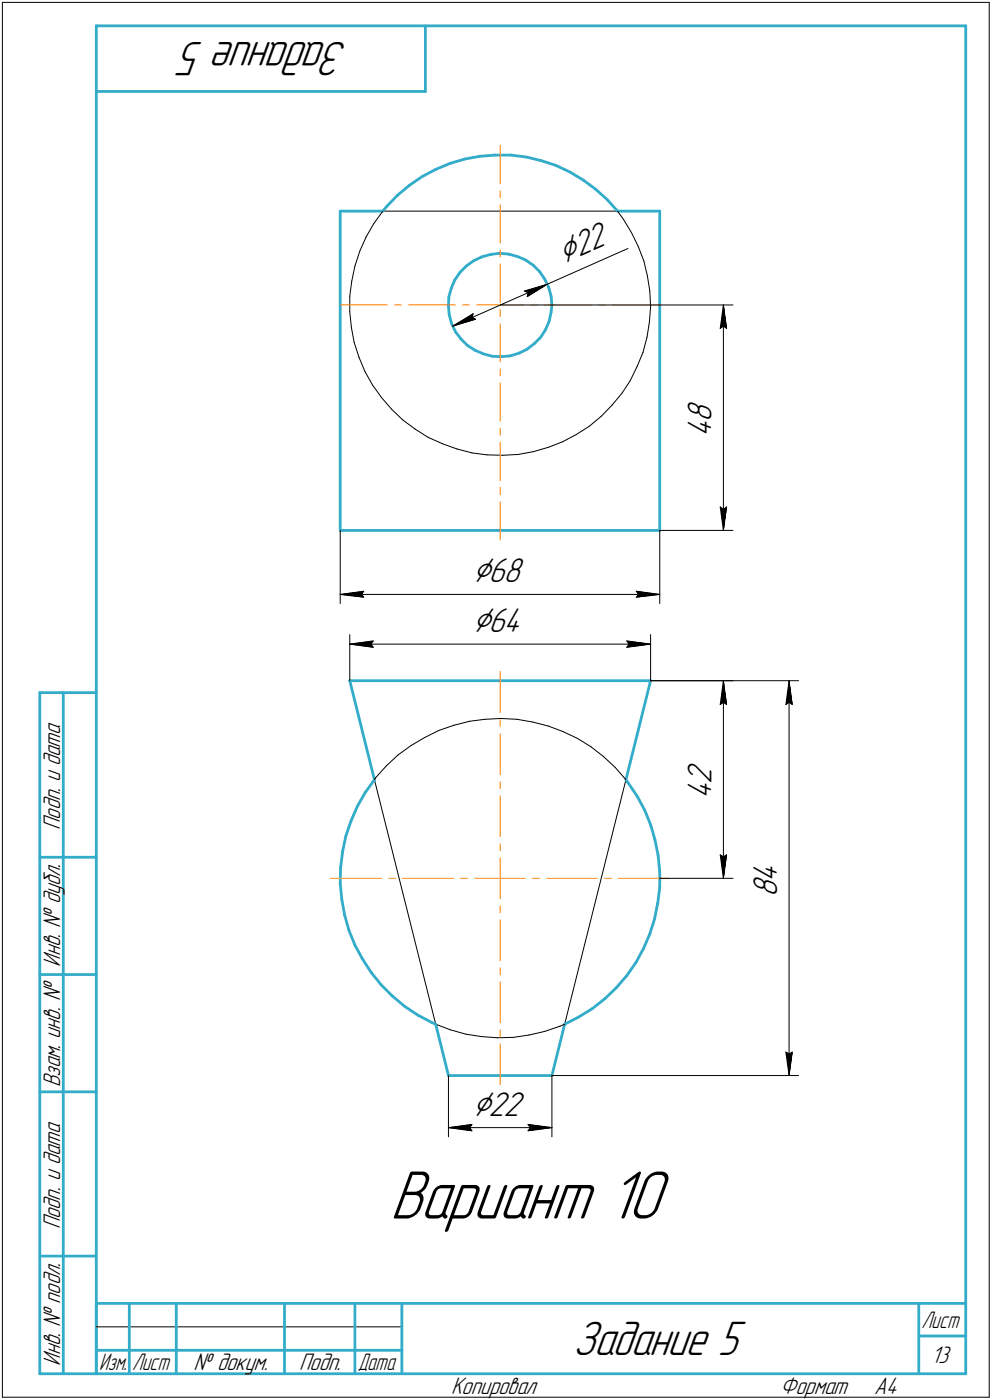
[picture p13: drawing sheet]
<svg xmlns="http://www.w3.org/2000/svg" width="211mm" height="298mm" viewBox="0 0 211 298" stroke-linecap="round" stroke-linejoin="round" font-family="sans-serif">
<defs><g id="words">
<text font-size="15.6" x="83" y="259.5">Вариант 10</text>
<g font-size="10.9">
<text x="74.1" y="9" transform="rotate(-180 74.1 9)">Задание 5</text>
<text x="121.9" y="288.5">Задание 5</text>
</g>
<g font-size="8.5">
<text x="120" y="56.1" transform="rotate(-24 120 56.1)">Ç22</text>
<text x="100.5" y="124">Ç68</text>
<text x="100.5" y="134.6">Ç64</text>
<text x="100.5" y="237.5">Ç22</text>
</g>
<g font-size="7.8">
<text x="151.4" y="89.9" transform="rotate(-90 151.4 89.9)">8</text>
<text x="151.4" y="93.1" transform="rotate(-90 151.4 93.1)">4</text>
<text x="151.4" y="166.9" transform="rotate(-90 151.4 166.9)">2</text>
<text x="151.4" y="170.1" transform="rotate(-90 151.4 170.1)">4</text>
<text x="165.4" y="191.1" transform="rotate(-90 165.4 191.1)">8</text>
<text x="165.4" y="187.9" transform="rotate(-90 165.4 187.9)">4</text>
</g>
<g font-size="5.4">
<text x="12.8" y="176.7" transform="rotate(-90 12.8 176.7)">Подп. и дата</text>
<text x="12.8" y="205.8" transform="rotate(-90 12.8 205.8)">Инв. № дубл.</text>
<text x="12.8" y="231.6" transform="rotate(-90 12.8 231.6)">Взам. инв. №</text>
<text x="12.8" y="261.7" transform="rotate(-90 12.8 261.7)">Подп. и дата</text>
<text x="12.8" y="290.8" transform="rotate(-90 12.8 290.8)">Инв. № подл.</text>
<text x="41.2" y="291.8">№ докум.</text>
<text x="63.6" y="291.8">Подп.</text>
<text x="198.1" y="290.3">13</text>
<text x="96" y="296.8">Копировал</text>
<text x="166" y="296.8">Формат</text>
<text x="186" y="296.8">A4</text>
</g>
<g font-size="5.3">
<text x="196.1" y="282.8">Лист</text>
<text x="21.1" y="291.8">Изм.</text>
<text x="28.1" y="291.8">Лист</text>
<text x="76.1" y="291.8">Дата</text>
</g>
</g></defs>
<g fill="#fff" stroke="#fff" stroke-width=".21">
<path d="M83 248.2h60.5zM83 248.3h60.5zM83 248.4h60.5zM83 248.5h60.5zM83 248.6h60.5zM83 248.7h60.5zM83 248.8h60.5zM83 248.8h60.5zM83 248.9h60.5zM83 249h60.5zM83 249.1h60.5zM83 249.2h60.5zM83 249.3h60.5zM83 249.3h60.5zM83 249.4h60.5zM83 249.5h60.5zM83 249.6h60.5zM83 249.7h60.5zM83 249.8h60.5zM83 249.9h60.5zM83 249.9h60.5zM83 250h60.5zM83 250.1h60.5zM83 250.2h60.5zM83 250.3h60.5zM83 250.4h60.5zM83 250.4h60.5zM83 250.5h60.5zM83 250.6h60.5zM83 250.7h60.5zM83 250.8h60.5zM83 250.9h60.5zM83 251h60.5zM83 251h60.5zM83 251.1h60.5zM83 251.2h60.5zM83 251.3h60.5zM83 251.4h60.5zM83 251.5h60.5zM83 251.5h60.5zM83 251.6h60.5zM83 251.7h60.5zM83 251.8h60.5zM83 251.9h60.5zM83 252h60.5zM83 252.1h60.5zM83 252.1h60.5zM83 252.2h60.5zM83 252.3h60.5zM83 252.4h60.5zM83 252.5h60.5zM83 252.6h60.5zM83 252.6h60.5zM83 252.7h60.5zM83 252.8h60.5zM83 252.9h60.5zM83 253h60.5zM83 253.1h60.5zM83 253.2h60.5zM83 253.2h60.5zM83 253.3h60.5zM83 253.4h60.5zM83 253.5h60.5zM83 253.6h60.5zM83 253.7h60.5zM83 253.7h60.5zM83 253.8h60.5zM83 253.9h60.5zM83 254h60.5zM83 254.1h60.5zM83 254.2h60.5zM83 254.3h60.5zM83 254.3h60.5zM83 254.4h60.5zM83 254.5h60.5zM83 254.6h60.5zM83 254.7h60.5zM83 254.8h60.5zM83 254.8h60.5zM83 254.9h60.5zM83 255h60.5zM83 255.1h60.5zM83 255.2h60.5zM83 255.3h60.5zM83 255.4h60.5zM83 255.4h60.5zM83 255.5h60.5zM83 255.6h60.5zM83 255.7h60.5zM83 255.8h60.5zM83 255.9h60.5zM83 255.9h60.5zM83 256h60.5zM83 256.1h60.5zM83 256.2h60.5zM83 256.3h60.5zM83 256.4h60.5zM83 256.5h60.5zM83 256.5h60.5zM83 256.6h60.5zM83 256.7h60.5zM83 256.8h60.5zM83 256.9h60.5zM83 257h60.5zM83 257h60.5zM83 257.1h60.5zM83 257.2h60.5zM83 257.3h60.5zM83 257.4h60.5zM83 257.5h60.5zM83 257.6h60.5zM83 257.6h60.5zM83 257.7h60.5zM83 257.8h60.5zM83 257.9h60.5zM83 258h60.5zM83 258.1h60.5zM83 258.1h60.5zM83 258.2h60.5zM83 258.3h60.5zM83 258.4h60.5zM83 258.5h60.5zM83 258.6h60.5zM83 258.7h60.5zM83 258.7h60.5zM83 258.8h60.5zM83 258.9h60.5zM83 259h60.5zM83 259.1h60.5zM83 259.2h60.5zM83 259.2h60.5zM83 259.3h60.5zM83 259.4h60.5zM83 259.5h60.5zM83 259.6h60.5zM83 259.7h60.5zM83 259.8h60.5zM83 259.8h60.5zM83 259.9h60.5zM83 260h60.5zM83 260.1h60.5zM83 260.2h60.5zM83 260.3h60.5zM83 260.3h60.5zM83 260.4h60.5zM83 260.5h60.5zM83 260.6h60.5zM83 260.7h60.5zM83 260.8h60.5zM83 260.9h60.5zM83 260.9h60.5zM83 261h60.5zM83 261.1h60.5zM83 261.2h60.5zM83 261.3h60.5zM83 261.4h60.5zM83 261.5h60.5zM83 261.5h60.5zM83 261.6h60.5zM83 261.7h60.5zM83 261.8h60.5zM83 261.9h60.5zM83 262h60.5zM83 262h60.5zM83 262.1h60.5zM83 262.2h60.5zM83 262.3h60.5zM83 262.4h60.5zM83 262.5h60.5z"/>
<path d="M100.5 118.3h11.6zM100.5 118.4h11.6zM100.5 118.4h11.6zM100.5 118.5h11.6zM100.5 118.6h11.6zM100.5 118.7h11.6zM100.5 118.8h11.6zM100.5 118.9h11.6zM100.5 119h11.6zM100.5 119h11.6zM100.5 119.1h11.6zM100.5 119.2h11.6zM100.5 119.3h11.6zM100.5 119.4h11.6zM100.5 119.5h11.6zM100.5 119.5h11.6zM100.5 119.6h11.6zM100.5 119.7h11.6zM100.5 119.8h11.6zM100.5 119.9h11.6zM100.5 120h11.6zM100.5 120.1h11.6zM100.5 120.1h11.6zM100.5 120.2h11.6zM100.5 120.3h11.6zM100.5 120.4h11.6zM100.5 120.5h11.6zM100.5 120.6h11.6zM100.5 120.6h11.6zM100.5 120.7h11.6zM100.5 120.8h11.6zM100.5 120.9h11.6zM100.5 121h11.6zM100.5 121.1h11.6zM100.5 121.2h11.6zM100.5 121.2h11.6zM100.5 121.3h11.6zM100.5 121.4h11.6zM100.5 121.5h11.6zM100.5 121.6h11.6zM100.5 121.7h11.6zM100.5 121.8h11.6zM100.5 121.8h11.6zM100.5 121.9h11.6zM100.5 122h11.6zM100.5 122.1h11.6zM100.5 122.2h11.6zM100.5 122.3h11.6zM100.5 122.3h11.6zM100.5 122.4h11.6zM100.5 122.5h11.6zM100.5 122.6h11.6zM100.5 122.7h11.6zM100.5 122.8h11.6zM100.5 122.9h11.6zM100.5 122.9h11.6zM100.5 123h11.6zM100.5 123.1h11.6zM100.5 123.2h11.6zM100.5 123.3h11.6zM100.5 123.4h11.6zM100.5 123.4h11.6zM100.5 123.5h11.6zM100.5 123.6h11.6zM100.5 123.7h11.6zM100.5 123.8h11.6zM100.5 123.9h11.6zM100.5 124h11.6zM100.5 124h11.6zM100.5 124.1h11.6zM100.5 124.2h11.6zM100.5 124.3h11.6zM100.5 124.4h11.6zM100.5 124.5h11.6zM100.5 124.5h11.6zM100.5 124.6h11.6zM100.5 124.7h11.6zM100.5 124.8h11.6zM100.5 124.9h11.6zM100.5 125h11.6zM100.5 125.1h11.6zM100.5 125.1h11.6zM100.5 125.2h11.6zM100.5 125.3h11.6zM100.5 125.4h11.6zM100.5 125.5h11.6z"/>
<path d="M77.3 125.4h.6zM76.7 125.5h1.2zM76 125.6h1.9zM75.4 125.6h2.5zM74.8 125.7h3.1zM74.2 125.8h3.7zM74 125.9h3.9zM73.8 126h4.1zM73.6 126.1h4.3zM73.4 126.2h4.5zM73.2 126.2h4.7zM73 126.3h4.9zM72.8 126.4h5.1zM72.6 126.5h5.3zM72.4 126.6h5.5zM72.6 126.7h5.3zM72.9 126.7h5zM73.1 126.8h4.8zM73.3 126.9h4.6zM73.6 127h4.3zM73.7 127.1h4.2zM74 127.2h3.9zM74.2 127.3h3.7zM74.8 127.3h3.1zM75.4 127.4h2.5zM76 127.5h1.9zM76.7 127.6h1.2zM77.3 127.7h.6z"/>
<path d="M134.9 125.4h.7zM134.9 125.5h1.2zM134.9 125.6h1.8zM134.9 125.6h2.5zM134.9 125.7h3.1zM134.9 125.8h3.7zM134.9 125.9h4zM134.9 126h4.1zM134.9 126.1h4.3zM134.9 126.2h4.5zM134.9 126.2h4.7zM134.9 126.3h4.9zM134.9 126.4h5.1zM134.9 126.5h5.3zM134.9 126.6h5.5zM134.9 126.7h5.3zM134.9 126.7h5.1zM134.9 126.8h4.9zM134.9 126.9h4.6zM134.9 127h4.4zM134.9 127.1h4.2zM134.9 127.2h4zM134.9 127.3h3.7zM134.9 127.3h3.1zM134.9 127.4h2.5zM134.9 127.5h1.8zM134.9 127.6h1.2zM134.9 127.7h.7z"/>
<path d="M100.5 128.9h11.6zM100.5 128.9h11.6zM100.5 129h11.6zM100.5 129.1h11.6zM100.5 129.2h11.6zM100.5 129.3h11.6zM100.5 129.4h11.6zM100.5 129.5h11.6zM100.5 129.5h11.6zM100.5 129.6h11.6zM100.5 129.7h11.6zM100.5 129.8h11.6zM100.5 129.9h11.6zM100.5 130h11.6zM100.5 130h11.6zM100.5 130.1h11.6zM100.5 130.2h11.6zM100.5 130.3h11.6zM100.5 130.4h11.6zM100.5 130.5h11.6zM100.5 130.6h11.6zM100.5 130.6h11.6zM100.5 130.7h11.6zM100.5 130.8h11.6zM100.5 130.9h11.6zM100.5 131h11.6zM100.5 131.1h11.6zM100.5 131.1h11.6zM100.5 131.2h11.6zM100.5 131.3h11.6zM100.5 131.4h11.6zM100.5 131.5h11.6zM100.5 131.6h11.6zM100.5 131.7h11.6zM100.5 131.7h11.6zM100.5 131.8h11.6zM100.5 131.9h11.6zM100.5 132h11.6zM100.5 132.1h11.6zM100.5 132.2h11.6zM100.5 132.2h11.6zM100.5 132.3h11.6zM100.5 132.4h11.6zM100.5 132.5h11.6zM100.5 132.6h11.6zM100.5 132.7h11.6zM100.5 132.8h11.6zM100.5 132.8h11.6zM100.5 132.9h11.6zM100.5 133h11.6zM100.5 133.1h11.6zM100.5 133.2h11.6zM100.5 133.3h11.6zM100.5 133.3h11.6zM100.5 133.4h11.6zM100.5 133.5h11.6zM100.5 133.6h11.6zM100.5 133.7h11.6zM100.5 133.8h11.6zM100.5 133.9h11.6zM100.5 133.9h11.6zM100.5 134h11.6zM100.5 134.1h11.6zM100.5 134.2h11.6zM100.5 134.3h11.6zM100.5 134.4h11.6zM100.5 134.5h11.6zM100.5 134.5h11.6zM100.5 134.6h11.6zM100.5 134.7h11.6zM100.5 134.8h11.6zM100.5 134.9h11.6zM100.5 135h11.6zM100.5 135h11.6zM100.5 135.1h11.6zM100.5 135.2h11.6zM100.5 135.3h11.6zM100.5 135.4h11.6zM100.5 135.5h11.6zM100.5 135.6h11.6zM100.5 135.6h11.6zM100.5 135.7h11.6zM100.5 135.8h11.6zM100.5 135.9h11.6zM100.5 136h11.6zM100.5 136.1h11.6z"/>
<path d="M79.3 136h.6zM78.7 136.1h1.2zM78.1 136.1h1.8zM77.5 136.2h2.4zM76.9 136.3h3zM76.2 136.4h3.7zM76 136.5h3.9zM75.9 136.6h4zM75.6 136.7h4.3zM75.4 136.7h4.5zM75.3 136.8h4.6zM75 136.9h4.9zM74.8 137h5.1zM74.7 137.1h5.2zM74.4 137.2h5.5zM74.7 137.2h5.2zM74.8 137.3h5.1zM75 137.4h4.9zM75.3 137.5h4.6zM75.4 137.6h4.5zM75.6 137.7h4.3zM75.9 137.8h4zM76 137.8h3.9zM76.2 137.9h3.7zM77 138h2.9zM77.7 138.1h2.2zM78.5 138.2h1.4zM79.2 138.3h.7z"/>
<path d="M132.9 136h.7zM132.9 136.1h1.3zM132.9 136.1h1.9zM132.9 136.2h2.5zM132.9 136.3h3.1zM132.9 136.4h3.7zM132.9 136.5h3.9zM132.9 136.6h4.1zM132.9 136.7h4.3zM132.9 136.7h4.5zM132.9 136.8h4.8zM132.9 136.9h4.9zM132.9 137h5.2zM132.9 137.1h5.4zM132.9 137.2h5.5zM132.9 137.2h5.4zM132.9 137.3h5.2zM132.9 137.4h4.9zM132.9 137.5h4.8zM132.9 137.6h4.5zM132.9 137.7h4.3zM132.9 137.8h4.1zM132.9 137.8h3.9zM132.9 137.9h3.7zM132.9 138h3zM132.9 138.1h2.2zM132.9 138.2h1.6zM132.9 138.3h.8z"/>
<path d="M100.5 231.8h11.6zM100.5 231.9h11.6zM100.5 232h11.6zM100.5 232.1h11.6zM100.5 232.2h11.6zM100.5 232.2h11.6zM100.5 232.3h11.6zM100.5 232.4h11.6zM100.5 232.5h11.6zM100.5 232.6h11.6zM100.5 232.7h11.6zM100.5 232.7h11.6zM100.5 232.8h11.6zM100.5 232.9h11.6zM100.5 233h11.6zM100.5 233.1h11.6zM100.5 233.2h11.6zM100.5 233.3h11.6zM100.5 233.3h11.6zM100.5 233.4h11.6zM100.5 233.5h11.6zM100.5 233.6h11.6zM100.5 233.7h11.6zM100.5 233.8h11.6zM100.5 233.8h11.6zM100.5 233.9h11.6zM100.5 234h11.6zM100.5 234.1h11.6zM100.5 234.2h11.6zM100.5 234.3h11.6zM100.5 234.4h11.6zM100.5 234.4h11.6zM100.5 234.5h11.6zM100.5 234.6h11.6zM100.5 234.7h11.6zM100.5 234.8h11.6zM100.5 234.9h11.6zM100.5 234.9h11.6zM100.5 235h11.6zM100.5 235.1h11.6zM100.5 235.2h11.6zM100.5 235.3h11.6zM100.5 235.4h11.6zM100.5 235.5h11.6zM100.5 235.5h11.6zM100.5 235.6h11.6zM100.5 235.7h11.6zM100.5 235.8h11.6zM100.5 235.9h11.6zM100.5 236h11.6zM100.5 236.1h11.6zM100.5 236.1h11.6zM100.5 236.2h11.6zM100.5 236.3h11.6zM100.5 236.4h11.6zM100.5 236.5h11.6zM100.5 236.6h11.6zM100.5 236.6h11.6zM100.5 236.7h11.6zM100.5 236.8h11.6zM100.5 236.9h11.6zM100.5 237h11.6zM100.5 237.1h11.6zM100.5 237.2h11.6zM100.5 237.2h11.6zM100.5 237.3h11.6zM100.5 237.4h11.6zM100.5 237.5h11.6zM100.5 237.6h11.6zM100.5 237.7h11.6zM100.5 237.7h11.6zM100.5 237.8h11.6zM100.5 237.9h11.6zM100.5 238h11.6zM100.5 238.1h11.6zM100.5 238.2h11.6zM100.5 238.3h11.6zM100.5 238.3h11.6zM100.5 238.4h11.6zM100.5 238.5h11.6zM100.5 238.6h11.6zM100.5 238.7h11.6zM100.5 238.8h11.6zM100.5 238.8h11.6zM100.5 238.9h11.6zM100.5 239h11.6z"/>
<path d="M111.9 238.9h.7zM111.9 239h1.3zM111.9 239.1h1.9zM111.9 239.2h2.5zM111.9 239.3h3.1zM111.9 239.4h3.7zM111.9 239.4h3.9zM111.9 239.5h4.1zM111.9 239.6h4.3zM111.9 239.7h4.5zM111.9 239.8h4.8zM111.9 239.9h4.9zM111.9 239.9h5.2zM111.9 240h5.4zM111.9 240.1h5.5zM111.9 240.2h5.4zM111.9 240.3h5.2zM111.9 240.4h4.9zM111.9 240.5h4.8zM111.9 240.5h4.5zM111.9 240.6h4.3zM111.9 240.7h4.1zM111.9 240.8h3.9zM111.9 240.9h3.7zM111.9 241h3zM111.9 241h2.2zM111.9 241.1h1.6zM111.9 241.2h.8z"/>
<path d="M100.3 238.9h.6zM99.7 239h1.2zM99.1 239.1h1.8zM98.5 239.2h2.4zM97.9 239.3h3zM97.2 239.4h3.7zM97 239.4h3.9zM96.9 239.5h4zM96.6 239.6h4.3zM96.4 239.7h4.5zM96.3 239.8h4.6zM96 239.9h4.9zM95.8 239.9h5.1zM95.7 240h5.2zM95.4 240.1h5.5zM95.7 240.2h5.2zM95.8 240.3h5.1zM96 240.4h4.9zM96.3 240.5h4.6zM96.4 240.5h4.5zM96.6 240.6h4.3zM96.9 240.7h4zM97 240.8h3.9zM97.2 240.9h3.7zM98 241h2.9zM98.7 241h2.2zM99.5 241.1h1.4zM100.2 241.2h.7z"/>
<path d="M145.8 161.9h7.1zM145.8 162h7.1zM145.8 162.1h7.1zM145.8 162.1h7.1zM145.8 162.2h7.1zM145.8 162.3h7.1zM145.8 162.4h7.1zM145.8 162.5h7.1zM145.8 162.6h7.1zM145.8 162.6h7.1zM145.8 162.7h7.1zM145.8 162.8h7.1zM145.8 162.9h7.1zM145.8 163h7.1zM145.8 163.1h7.1zM145.8 163.2h7.1zM145.8 163.2h7.1zM145.8 163.3h7.1zM145.8 163.4h7.1zM145.8 163.5h7.1zM145.8 163.6h7.1zM145.8 163.7h7.1zM145.8 163.7h7.1zM145.8 163.8h7.1zM145.8 163.9h7.1zM145.8 164h7.1zM145.8 164.1h7.1zM145.8 164.2h7.1zM145.8 164.3h7.1zM145.8 164.3h7.1zM145.8 164.4h7.1zM145.8 164.5h7.1zM145.8 164.6h7.1zM145.8 164.7h7.1zM145.8 164.8h7.1zM145.8 164.8h7.1zM145.8 164.9h7.1zM145.8 165h7.1zM145.8 165.1h7.1zM145.8 165.2h7.1zM145.8 165.3h7.1zM145.8 165.4h7.1zM145.8 165.4h7.1zM145.8 165.5h7.1zM145.8 165.6h7.1zM145.8 165.7h7.1zM145.8 165.8h7.1zM145.8 165.9h7.1zM145.8 165.9h7.1zM145.8 166h7.1zM145.8 166.1h7.1zM145.8 166.2h7.1zM145.8 166.3h7.1zM145.8 166.4h7.1zM145.8 166.5h7.1zM145.8 166.5h7.1zM145.8 166.6h7.1zM145.8 166.7h7.1zM145.8 166.8h7.1zM145.8 166.9h7.1zM145.8 167h7.1zM145.8 167h7.1zM145.8 167.1h7.1zM145.8 167.2h7.1zM145.8 167.3h7.1zM145.8 167.4h7.1zM145.8 167.5h7.1zM145.8 167.6h7.1zM145.8 167.6h7.1zM145.8 167.7h7.1zM145.8 167.8h7.1zM145.8 167.9h7.1zM145.8 168h7.1zM145.8 168.1h7.1zM145.8 168.1h7.1zM145.8 168.2h7.1zM145.8 168.3h7.1zM145.8 168.4h7.1zM145.8 168.5h7.1zM145.8 168.6h7.1zM145.8 168.7h7.1zM145.8 168.7h7.1zM145.8 168.8h7.1zM145.8 168.9h7.1zM145.8 169h7.1zM145.8 169.1h7.1zM145.8 169.2h7.1zM145.8 169.2h7.1zM145.8 169.3h7.1zM145.8 169.4h7.1zM145.8 169.5h7.1zM145.8 169.6h7.1zM145.8 169.7h7.1zM145.8 169.8h7.1zM145.8 169.8h7.1zM145.8 169.9h7.1zM145.8 170h7.1z"/>
<path d="M152.7 181.5h2.4zM152.7 181.6h2.4zM152.7 181.7h2.4zM152.7 181.8h2.4zM152.7 181.9h2.4zM152.7 181.9h2.4zM152.7 182h2.4zM152.7 182.1h2.4zM152.8 182.2h2.3zM152.8 182.3h2.2zM152.8 182.4h2.2zM152.8 182.5h2.2zM152.8 182.5h2.2zM152.8 182.6h2.2zM152.8 182.7h2.2zM152.9 182.8h2.1zM152.9 182.9h2.1zM152.9 183h2.1zM152.9 183h2zM152.9 183.1h2zM152.9 183.2h2zM152.9 183.3h2zM153 183.4h1.9zM153 183.5h1.9zM153 183.6h1.9zM153 183.6h1.9zM153 183.7h1.9zM153 183.8h1.9zM153 183.9h1.9zM153.1 184h1.8zM153.1 184.1h1.8zM153.1 184.1h1.8zM153.1 184.2h1.8zM153.1 184.3h1.8zM153.1 184.4h1.8zM153.1 184.5h1.7zM153.2 184.6h1.6zM153.2 184.7h1.6zM153.2 184.7h1.6zM153.2 184.8h1.6zM153.2 184.9h1.6zM153.2 185h1.6zM153.2 185.1h1.6zM153.2 185.2h1.5zM153.2 185.3h1.5zM153.2 185.3h1.5zM153.3 185.4h1.3zM153.3 185.5h1.3zM153.4 185.6h1.1zM153.4 185.7h1.1zM153.4 185.8h1.1zM153.5 185.8h.9zM153.5 185.9h.9zM153.6 186h.7zM153.6 186.1h.7zM153.6 186.2h.7zM153.7 186.3h.6zM153.7 186.4h.6zM153.8 186.4h.4zM153.8 186.5h.4zM153.8 186.6h.4zM153.8 186.7h.3zM153.8 186.8h.3z"/>
<path d="M153.8 145.2h.3zM153.8 145.3h.3zM153.8 145.4h.4zM153.8 145.5h.4zM153.8 145.5h.4zM153.7 145.6h.6zM153.7 145.7h.6zM153.6 145.8h.7zM153.6 145.9h.7zM153.6 146h.7zM153.5 146h.9zM153.5 146.1h.9zM153.4 146.2h1.1zM153.4 146.3h1.1zM153.4 146.4h1.1zM153.3 146.5h1.3zM153.3 146.6h1.3zM153.2 146.6h1.5zM153.2 146.7h1.5zM153.2 146.8h1.5zM153.2 146.9h1.6zM153.2 147h1.6zM153.2 147.1h1.6zM153.2 147.2h1.6zM153.2 147.2h1.6zM153.2 147.3h1.6zM153.2 147.4h1.6zM153.1 147.5h1.7zM153.1 147.6h1.8zM153.1 147.7h1.8zM153.1 147.7h1.8zM153.1 147.8h1.8zM153.1 147.9h1.8zM153.1 148h1.8zM153 148.1h1.9zM153 148.2h1.9zM153 148.3h1.9zM153 148.3h1.9zM153 148.4h1.9zM153 148.5h1.9zM153 148.6h1.9zM152.9 148.7h2zM152.9 148.8h2zM152.9 148.8h2zM152.9 148.9h2zM152.9 149h2.1zM152.9 149.1h2.1zM152.9 149.2h2.1zM152.8 149.3h2.2zM152.8 149.4h2.2zM152.8 149.4h2.2zM152.8 149.5h2.2zM152.8 149.6h2.2zM152.8 149.7h2.2zM152.8 149.8h2.3zM152.7 149.9h2.4zM152.7 149.9h2.4zM152.7 150h2.4zM152.7 150.1h2.4zM152.7 150.2h2.4zM152.7 150.3h2.4zM152.7 150.4h2.4z"/>
<path d="M159.8 182.9h7.1zM159.8 183h7.1zM159.8 183h7.1zM159.8 183.1h7.1zM159.8 183.2h7.1zM159.8 183.3h7.1zM159.8 183.4h7.1zM159.8 183.5h7.1zM159.8 183.6h7.1zM159.8 183.6h7.1zM159.8 183.7h7.1zM159.8 183.8h7.1zM159.8 183.9h7.1zM159.8 184h7.1zM159.8 184.1h7.1zM159.8 184.1h7.1zM159.8 184.2h7.1zM159.8 184.3h7.1zM159.8 184.4h7.1zM159.8 184.5h7.1zM159.8 184.6h7.1zM159.8 184.7h7.1zM159.8 184.7h7.1zM159.8 184.8h7.1zM159.8 184.9h7.1zM159.8 185h7.1zM159.8 185.1h7.1zM159.8 185.2h7.1zM159.8 185.3h7.1zM159.8 185.3h7.1zM159.8 185.4h7.1zM159.8 185.5h7.1zM159.8 185.6h7.1zM159.8 185.7h7.1zM159.8 185.8h7.1zM159.8 185.8h7.1zM159.8 185.9h7.1zM159.8 186h7.1zM159.8 186.1h7.1zM159.8 186.2h7.1zM159.8 186.3h7.1zM159.8 186.4h7.1zM159.8 186.4h7.1zM159.8 186.5h7.1zM159.8 186.6h7.1zM159.8 186.7h7.1zM159.8 186.8h7.1zM159.8 186.9h7.1zM159.8 186.9h7.1zM159.8 187h7.1zM159.8 187.1h7.1zM159.8 187.2h7.1zM159.8 187.3h7.1zM159.8 187.4h7.1zM159.8 187.5h7.1zM159.8 187.5h7.1zM159.8 187.6h7.1zM159.8 187.7h7.1zM159.8 187.8h7.1zM159.8 187.9h7.1zM159.8 188h7.1zM159.8 188h7.1zM159.8 188.1h7.1zM159.8 188.2h7.1zM159.8 188.3h7.1zM159.8 188.4h7.1zM159.8 188.5h7.1zM159.8 188.6h7.1zM159.8 188.6h7.1zM159.8 188.7h7.1zM159.8 188.8h7.1zM159.8 188.9h7.1zM159.8 189h7.1zM159.8 189.1h7.1zM159.8 189.1h7.1zM159.8 189.2h7.1zM159.8 189.3h7.1zM159.8 189.4h7.1zM159.8 189.5h7.1zM159.8 189.6h7.1zM159.8 189.7h7.1zM159.8 189.7h7.1zM159.8 189.8h7.1zM159.8 189.9h7.1zM159.8 190h7.1zM159.8 190.1h7.1zM159.8 190.2h7.1zM159.8 190.2h7.1zM159.8 190.3h7.1zM159.8 190.4h7.1zM159.8 190.5h7.1zM159.8 190.6h7.1zM159.8 190.7h7.1zM159.8 190.8h7.1zM159.8 190.8h7.1zM159.8 190.9h7.1zM159.8 191h7.1z"/>
<path d="M167.8 145.2h.3zM167.8 145.3h.3zM167.7 145.4h.4zM167.7 145.5h.4zM167.7 145.5h.4zM167.6 145.6h.6zM167.6 145.7h.6zM167.6 145.8h.7zM167.6 145.9h.7zM167.6 146h.7zM167.5 146h.9zM167.5 146.1h.9zM167.4 146.2h1.1zM167.4 146.3h1.1zM167.4 146.4h1.1zM167.3 146.5h1.3zM167.3 146.6h1.3zM167.2 146.6h1.5zM167.2 146.7h1.5zM167.1 146.8h1.6zM167.1 146.9h1.6zM167.1 147h1.6zM167.1 147.1h1.6zM167.1 147.2h1.6zM167.1 147.2h1.6zM167.1 147.3h1.6zM167.1 147.4h1.6zM167.1 147.5h1.7zM167 147.6h1.8zM167 147.7h1.8zM167 147.7h1.8zM167 147.8h1.8zM167 147.9h1.8zM167 148h1.8zM167 148.1h1.9zM167 148.2h1.9zM167 148.3h1.9zM167 148.3h1.9zM167 148.4h1.9zM167 148.5h1.9zM167 148.6h1.9zM167 148.7h2zM167 148.8h2zM167 148.8h2zM167 148.9h2zM166.9 149h2.1zM166.9 149.1h2.1zM166.9 149.2h2.1zM166.9 149.3h2.2zM166.9 149.4h2.2zM166.9 149.4h2.2zM166.9 149.5h2.2zM166.9 149.6h2.2zM166.9 149.7h2.2zM166.8 149.8h2.3zM166.8 149.9h2.4zM166.8 149.9h2.4zM166.8 150h2.4zM166.8 150.1h2.4zM166.8 150.2h2.4zM166.8 150.3h2.4zM166.8 150.4h2.4z"/>
<path d="M166.7 223.5h2.5zM166.8 223.6h2.4zM166.8 223.7h2.4zM166.8 223.8h2.4zM166.8 223.9h2.4zM166.8 223.9h2.4zM166.8 224h2.4zM166.8 224.1h2.4zM166.8 224.2h2.3zM166.9 224.3h2.2zM166.9 224.4h2.2zM166.9 224.5h2.2zM166.9 224.5h2.2zM166.9 224.6h2.2zM166.9 224.7h2.2zM166.9 224.8h2.1zM166.9 224.9h2.1zM166.9 225h2.1zM167 225h2zM167 225.1h2zM167 225.2h2zM167 225.3h2zM167 225.4h1.9zM167 225.5h1.9zM167 225.6h1.9zM167 225.6h1.9zM167 225.7h1.9zM167 225.8h1.9zM167 225.9h1.9zM167 226h1.9zM167 226.1h1.8zM167 226.1h1.8zM167 226.2h1.8zM167 226.3h1.8zM167 226.4h1.8zM167 226.5h1.8zM167.1 226.6h1.7zM167.1 226.7h1.6zM167.1 226.7h1.6zM167.1 226.8h1.6zM167.1 226.9h1.6zM167.1 227h1.6zM167.1 227.1h1.6zM167.1 227.2h1.6zM167.1 227.2h1.6zM167.2 227.3h1.5zM167.2 227.4h1.5zM167.3 227.5h1.3zM167.3 227.6h1.3zM167.4 227.7h1.1zM167.4 227.8h1.1zM167.4 227.8h1zM167.5 227.9h.9zM167.5 228h.9zM167.6 228.1h.7zM167.6 228.2h.7zM167.6 228.3h.6zM167.6 228.3h.6zM167.6 228.4h.5zM167.7 228.5h.4zM167.7 228.6h.4zM167.8 228.7h.3zM167.8 228.8h.3z"/>
<path d="M145.8 84.9h7.1zM145.8 85h7.1zM145.8 85.1h7.1zM145.8 85.2h7.1zM145.8 85.3h7.1zM145.8 85.3h7.1zM145.8 85.4h7.1zM145.8 85.5h7.1zM145.8 85.6h7.1zM145.8 85.7h7.1zM145.8 85.8h7.1zM145.8 85.9h7.1zM145.8 85.9h7.1zM145.8 86h7.1zM145.8 86.1h7.1zM145.8 86.2h7.1zM145.8 86.3h7.1zM145.8 86.4h7.1zM145.8 86.4h7.1zM145.8 86.5h7.1zM145.8 86.6h7.1zM145.8 86.7h7.1zM145.8 86.8h7.1zM145.8 86.9h7.1zM145.8 87h7.1zM145.8 87h7.1zM145.8 87.1h7.1zM145.8 87.2h7.1zM145.8 87.3h7.1zM145.8 87.4h7.1zM145.8 87.5h7.1zM145.8 87.5h7.1zM145.8 87.6h7.1zM145.8 87.7h7.1zM145.8 87.8h7.1zM145.8 87.9h7.1zM145.8 88h7.1zM145.8 88.1h7.1zM145.8 88.1h7.1zM145.8 88.2h7.1zM145.8 88.3h7.1zM145.8 88.4h7.1zM145.8 88.5h7.1zM145.8 88.6h7.1zM145.8 88.6h7.1zM145.8 88.7h7.1zM145.8 88.8h7.1zM145.8 88.9h7.1zM145.8 89h7.1zM145.8 89.1h7.1zM145.8 89.2h7.1zM145.8 89.2h7.1zM145.8 89.3h7.1zM145.8 89.4h7.1zM145.8 89.5h7.1zM145.8 89.6h7.1zM145.8 89.7h7.1zM145.8 89.7h7.1zM145.8 89.8h7.1zM145.8 89.9h7.1zM145.8 90h7.1zM145.8 90.1h7.1zM145.8 90.2h7.1zM145.8 90.3h7.1zM145.8 90.3h7.1zM145.8 90.4h7.1zM145.8 90.5h7.1zM145.8 90.6h7.1zM145.8 90.7h7.1zM145.8 90.8h7.1zM145.8 90.8h7.1zM145.8 90.9h7.1zM145.8 91h7.1zM145.8 91.1h7.1zM145.8 91.2h7.1zM145.8 91.3h7.1zM145.8 91.4h7.1zM145.8 91.4h7.1zM145.8 91.5h7.1zM145.8 91.6h7.1zM145.8 91.7h7.1zM145.8 91.8h7.1zM145.8 91.9h7.1zM145.8 91.9h7.1zM145.8 92h7.1zM145.8 92.1h7.1zM145.8 92.2h7.1zM145.8 92.3h7.1zM145.8 92.4h7.1zM145.8 92.5h7.1zM145.8 92.5h7.1zM145.8 92.6h7.1zM145.8 92.7h7.1zM145.8 92.8h7.1zM145.8 92.9h7.1zM145.8 93h7.1z"/>
<path d="M152.7 107.4h2.4zM152.7 107.5h2.4zM152.7 107.6h2.4zM152.7 107.7h2.4zM152.7 107.8h2.4zM152.7 107.9h2.4zM152.7 107.9h2.4zM152.7 108h2.4zM152.8 108.1h2.3zM152.8 108.2h2.2zM152.8 108.3h2.2zM152.8 108.4h2.2zM152.8 108.5h2.2zM152.8 108.5h2.2zM152.8 108.6h2.2zM152.9 108.7h2.1zM152.9 108.8h2.1zM152.9 108.9h2.1zM152.9 109h2zM152.9 109.1h2zM152.9 109.1h2zM152.9 109.2h2zM152.9 109.3h2zM153 109.4h1.9zM153 109.5h1.9zM153 109.6h1.9zM153 109.6h1.9zM153 109.7h1.9zM153 109.8h1.9zM153 109.9h1.9zM153.1 110h1.8zM153.1 110.1h1.8zM153.1 110.2h1.8zM153.1 110.2h1.8zM153.1 110.3h1.8zM153.1 110.4h1.8zM153.1 110.5h1.7zM153.2 110.6h1.6zM153.2 110.7h1.6zM153.2 110.7h1.6zM153.2 110.8h1.6zM153.2 110.9h1.6zM153.2 111h1.6zM153.2 111.1h1.6zM153.2 111.2h1.5zM153.2 111.3h1.5zM153.2 111.3h1.5zM153.3 111.4h1.3zM153.3 111.5h1.3zM153.4 111.6h1.1zM153.4 111.7h1.1zM153.4 111.8h1zM153.5 111.8h.9zM153.5 111.9h.9zM153.6 112h.7zM153.6 112.1h.7zM153.7 112.2h.6zM153.7 112.3h.6zM153.7 112.4h.5zM153.8 112.4h.4zM153.8 112.5h.4zM153.8 112.6h.3zM153.8 112.7h.3z"/>
<path d="M153.8 65.2h.3zM153.8 65.3h.3zM153.8 65.4h.4zM153.8 65.4h.4zM153.7 65.5h.5zM153.7 65.6h.6zM153.7 65.7h.6zM153.6 65.8h.7zM153.6 65.9h.7zM153.5 66h.9zM153.5 66h.9zM153.4 66.1h1zM153.4 66.2h1.1zM153.4 66.3h1.1zM153.3 66.4h1.3zM153.3 66.5h1.3zM153.2 66.5h1.5zM153.2 66.6h1.5zM153.2 66.7h1.5zM153.2 66.8h1.6zM153.2 66.9h1.6zM153.2 67h1.6zM153.2 67.1h1.6zM153.2 67.1h1.6zM153.2 67.2h1.6zM153.2 67.3h1.6zM153.1 67.4h1.7zM153.1 67.5h1.8zM153.1 67.6h1.8zM153.1 67.6h1.8zM153.1 67.7h1.8zM153.1 67.8h1.8zM153.1 67.9h1.8zM153 68h1.9zM153 68.1h1.9zM153 68.2h1.9zM153 68.2h1.9zM153 68.3h1.9zM153 68.4h1.9zM153 68.5h1.9zM152.9 68.6h2zM152.9 68.7h2zM152.9 68.7h2zM152.9 68.8h2zM152.9 68.9h2zM152.9 69h2.1zM152.9 69.1h2.1zM152.9 69.2h2.1zM152.8 69.3h2.2zM152.8 69.3h2.2zM152.8 69.4h2.2zM152.8 69.5h2.2zM152.8 69.6h2.2zM152.8 69.7h2.2zM152.8 69.8h2.3zM152.7 69.8h2.4zM152.7 69.9h2.4zM152.7 70h2.4zM152.7 70.1h2.4zM152.7 70.2h2.4zM152.7 70.3h2.4zM152.7 70.4h2.4z"/>
<path d="M100.8 66.1h.1zM100.6 66.2h.3zM100.5 66.3h.5zM100.3 66.4h.7zM100.2 66.5h.9zM100.1 66.5h1zM99.9 66.6h1.2zM99.8 66.7h1.4zM99.7 66.8h1.5zM99.5 66.9h1.8zM99.4 67h1.9zM99.2 67.1h2.1zM99.1 67.1h2.2zM99 67.2h2.3zM98.8 67.3h2.6zM98.7 67.4h2.7zM98.6 67.5h2.9zM98.5 67.6h3zM98.3 67.6h3.3zM98.1 67.7h3.5zM98 67.8h3.7zM97.9 67.9h3.8zM97.7 68h4.1zM97.7 68.1h4.1zM97.6 68.2h4.3zM97.5 68.2h4.4zM97.5 68.3h4.4zM97.4 68.4h4.2zM97.3 68.5h4zM97.2 68.6h3.8zM97.1 68.7h3.6zM97 68.7h3.4zM96.9 68.8h3.2zM96.9 68.9h2.9zM96.8 69h2.7zM96.7 69.1h2.5zM96.6 69.2h2.3zM96.5 69.3h2.1zM96.4 69.3h1.9z"/>
<path d="M114.6 60.5h1.8zM114.3 60.6h2.1zM114 60.7h2.3zM113.8 60.8h2.4zM113.5 60.9h2.7zM113.2 61h2.9zM112.9 61h3.1zM112.6 61.1h3.3zM112.4 61.2h3.4zM112.1 61.3h3.6zM111.8 61.4h3.9zM111.5 61.5h4.1zM111.3 61.6h4.2zM110.9 61.6h4.5zM111 61.7h4.3zM111 61.8h4.2zM111.1 61.9h4zM111.1 62h4zM111.2 62.1h3.7zM111.2 62.1h3.6zM111.3 62.2h3.3zM111.3 62.3h3.2zM111.3 62.4h3.1zM111.3 62.5h2.9zM111.4 62.6h2.6zM111.4 62.7h2.6zM111.4 62.7h2.4zM111.5 62.8h2.1zM111.5 62.9h2zM111.6 63h1.8zM111.6 63.1h1.6zM111.7 63.2h1.4zM111.7 63.2h1.2zM111.8 63.3h1zM111.8 63.4h.9zM111.8 63.5h.7zM111.8 63.6h.6zM111.9 63.7h.4zM111.9 63.8h.2z"/>
<path d="M128.2 46.1h.2zM128 46.2h.4zM127.8 46.3h.7zM127.6 46.4h.9zM127.4 46.5h1.2zM127.3 46.6h1.3zM127.1 46.7h1.6zM126.8 46.7h1.9zM126.7 46.8h2.1zM126.5 46.9h2.3zM126.3 47h2.5zM126.1 47.1h2.8zM125.9 47.2h3zM125.7 47.2h3.2zM125.5 47.3h3.4zM125.3 47.4h3.7zM125.1 47.5h3.9zM125 47.6h4.1zM124.7 47.7h4.4zM124.5 47.8h4.6zM124.4 47.8h4.8zM124.2 47.9h5zM124 48h5.3zM123.8 48.1h5.5zM123.6 48.2h5.8zM123.4 48.3h6zM123.2 48.3h6.3zM123 48.4h6.5zM122.9 48.5h6.6zM122.6 48.6h6.9zM122.4 48.7h7.1zM122.3 48.8h7.3zM122.1 48.9h7.5zM121.8 48.9h7.9zM121.7 49h8zM121.5 49.1h8.3zM121.3 49.2h8.5zM121.1 49.3h8.8zM120.9 49.4h9zM120.7 49.4h9.2zM120.6 49.5h9.4zM120.3 49.6h9.7zM120.1 49.7h9.9zM120 49.8h10zM119.7 49.9h10.4zM119.5 50h10.6zM119.4 50h10.8zM119.2 50.1h11zM119 50.2h11.3zM118.8 50.3h11.5zM118.6 50.4h11.7zM118.4 50.5h12zM118.2 50.5h12.2zM118 50.6h12.5zM117.9 50.7h12.6zM117.6 50.8h13zM117.7 50.9h12.9zM117.7 51h12.9zM117.8 51.1h12.8zM117.8 51.1h12.8zM117.9 51.2h12.8zM117.9 51.3h12.8zM117.9 51.4h12.9zM117.9 51.5h12.9zM118 51.6h12.9zM118 51.6h12.9zM118 51.7h13zM118.1 51.8h12.9zM118.1 51.9h13zM118.2 52h12.9zM118.2 52.1h12.9zM118.3 52.2h12.8zM118.3 52.2h12.8zM118.4 52.3h12.8zM118.4 52.4h12.8zM118.4 52.5h12.9zM118.4 52.6h12.9zM118.4 52.7h13zM118.5 52.7h12.9zM118.5 52.8h12.9zM118.6 52.9h12.6zM118.6 53h12.5zM118.7 53.1h12.2zM118.7 53.2h11.9zM118.8 53.3h11.7zM118.8 53.3h11.5zM118.8 53.4h11.3zM118.9 53.5h11zM118.9 53.6h10.8zM119 53.7h10.5zM119 53.8h10.4zM119 53.8h10.1zM119 53.9h9.9zM119.1 54h9.7zM119.1 54.1h9.4zM119.1 54.2h9.3zM119.2 54.3h9zM119.2 54.4h8.8zM119.3 54.4h8.5zM119.3 54.5h8.3zM119.4 54.6h8zM119.4 54.7h7.9zM119.5 54.8h7.5zM119.5 54.9h7.3zM119.5 54.9h7.2zM119.5 55h7zM119.5 55.1h6.7zM119.6 55.2h6.5zM119.6 55.3h6.3zM119.7 55.4h5.9zM119.7 55.5h5.8zM119.8 55.5h5.5zM119.8 55.6h5.3zM119.9 55.7h5zM119.9 55.8h4.8zM119.9 55.9h4.6zM120 56h4.4zM120 56h4.1zM120.1 56.1h3.9zM120.1 56.2h3.7zM120.1 56.3h3.5zM120.1 56.4h3.3zM120.2 56.5h3zM120.2 56.6h2.8zM120.3 56.6h2.5zM120.3 56.7h2.3zM120.3 56.8h2.1zM120.4 56.9h1.9zM120.4 57h1.6zM120.5 57.1h1.3zM120.5 57.1h1.2zM120.6 57.2h.9zM120.6 57.3h.6zM120.6 57.4h.5zM120.6 57.5h.3z"/>
</g>
<g fill="none" stroke="#33acca" stroke-width=".59">
<path d="M20.5 5.5v287zM20.5 5.5h185zM20.5 19.5h70zM90.5 5.5v14zM205.5 5.5v287zM87.1 39.5l2.7-1.9zM89.8 37.6l2.9-1.5zM92.7 36.1l3.1-1.3zM95.8 34.8l3.1-.9zM98.9 33.9l3.2-.6zM102.1 33.3l3.3-.3zM105.4 33h3.3z"/>
<path d="M108.7 33l3.3 .4zM112 33.4l3.1 .8zM115.1 34.2l3.2 1zM118.3 35.2l3 1.5zM121.3 36.7l2.8 1.7zM124.1 38.4l2.6 1.9zM72.4 45h9zM72.4 45v67.9zM82.3 43.9l-.9 1.1zM84.6 41.6l2.5-2.1zM84.6 41.6l-2.3 2.3zM96.8 59.6l-.8 1.8z"/>
<path d="M97.9 58l-1.1 1.6zM99.2 56.6l1.6-1.1zM99.2 56.6l-1.3 1.4zM100.8 55.5l1.7-.8zM102.5 54.7l1.9-.5zM104.4 54.2l1.9-.3zM106.3 53.9l1.9 .2zM108.2 54.1l1.9 .5zM110.1 54.6l1.7 .8zM111.8 55.4l1.7 1.1zM113.5 56.5l1.3 1.3zM114.8 57.8l1.1 1.6z"/>
<path d="M115.9 59.4l.9 1.8zM126.7 40.3l2.5 2.2zM129.2 42.5l2.2 2.5zM131.4 45h9zM140.4 45v67.9zM95.4 65.2l.2 1.9zM95.5 63.2l-.1 2zM95.6 67.1l.5 1.8zM96 61.4l-.5 1.8zM96.1 68.9l.8 1.8zM96.9 70.7l1.2 1.5zM98.1 72.2l1.4 1.4z"/>
<path d="M99.5 73.6l1.6 1zM101.1 74.6l1.8 .8zM102.9 75.4l1.8 .5zM104.7 75.9h2zM106.7 75.9l1.9-.1zM108.6 75.8l1.9-.6zM110.5 75.2l1.7-.9zM112.2 74.3l1.5-1.1zM113.7 73.2l1.4-1.4zM116.1 70.2l-1 1.6zM116.8 61.2l.5 1.9zM116.8 68.4l-.7 1.8z"/>
<path d="M117.3 63.1l.1 1.8zM117.3 66.5l-.5 1.9zM117.4 64.9l-.1 1.6zM72.4 112.9h68zM8.5 147.5v145zM8.5 147.5h12zM13.5 147.5v145zM74.4 144.9h64zM74.4 144.9l5.3 21.1zM138.4 144.9l-5.2 21.1zM73.6 178.1l-.7 3.3zM74.7 174.8l-1.1 3.3z"/>
<path d="M76 171.7l-1.3 3.1zM77.7 168.7l-1.7 3zM79.7 166l-2 2.7zM133.2 166l.4 .6zM133.6 166.6l2 2.9zM135.6 169.5l1.6 3zM137.2 172.5l1.2 3.1zM138.4 175.6l1 3.2zM139.4 178.8l.6 3.4zM8.5 182.5h12zM72.4 188.1l.3 3.4zM72.5 184.7l-.1 3.4z"/>
<path d="M72.7 191.5l.6 3.3zM72.9 181.4l-.4 3.3zM73.3 194.8l1 3.3zM74.3 198.1l1.2 3.2zM138.3 198.9l-1.4 3.1zM139.3 195.7l-1 3.2zM140 192.3l-.7 3.4zM140 182.2l.4 3.4zM140.4 189l-.4 3.3zM140.4 185.6v3.4zM8.5 207.5h12zM75.5 201.3l1.6 2.9z"/>
<path d="M77.1 204.2l1.9 2.9zM79 207.1l2.1 2.6zM81.1 209.7l2.4 2.4zM83.5 212.1l2.6 2.2zM86.1 214.3l2.8 1.9zM88.9 216.2l3 1.6zM91.9 217.8l.8 .3zM92.7 218.1l2.7 10.9zM120.1 218.1l-2.7 10.9zM120.1 218.1l3-1.5zM123.1 216.6l2.9-1.8zM126 214.8l2.7-2.1z"/>
<path d="M128.7 212.7l2.4-2.4zM133.3 207.8l-2.2 2.5zM135.3 205l-2 2.8zM136.9 202l-1.6 3zM8.5 232.5h12zM95.4 229h22zM8.5 267.5h12zM20.5 277.5h185zM20.5 277.5v15zM27.5 277.5v15zM37.5 277.5v15zM60.5 277.5v15z"/>
<path d="M75.5 277.5v15zM85.5 277.5v15zM195.5 277.5v15zM8.5 292.5h12zM20.5 292.5h185zM20.5 287.5h7zM27.5 287.5h10zM37.5 287.5h23zM60.5 287.5h15zM75.5 287.5h10zM195.5 284.5h10z"/>
</g>
<g fill="none" stroke="#000" stroke-width=".21">
<path d="M.5 .5v297zM.5 .5h210zM210.5 .5v297zM74.8 59.9l-.4 3.2zM75.5 56.6l-.7 3.3zM76.5 53.5l-1 3.1zM77.9 50.5l-1.4 3zM79.5 47.7l-1.6 2.8zM81.4 45h50zM81.4 45l-1.9 2.7zM131.4 45l1.3 1.7zM132.7 46.7l1.7 2.8z"/>
<path d="M134.4 49.5l1.4 3zM135.8 52.5l1.2 3zM137 55.5l.8 3.3zM137.8 58.8l.5 3.2zM74.4 63.1v3.3zM74.4 66.4l.4 3.3zM74.8 69.7l.6 3.2zM75.4 72.9l1 3.1zM76.4 76l1.2 3.1zM77.6 79.1l1.6 2.9zM96.4 69.4l4.3-2.6zM96.4 69.4l4.8-1.4z"/>
<path d="M96.4 69.4l20-8.9zM100.4 67.6l.8 .4zM100.7 66.8l-.3 .8zM106.4 64.9h49.6zM111.6 62l.8 .3zM111.6 62l4.8-1.5zM112.2 63.2l4.2-2.7zM112.4 62.3l-.2 .9zM116.4 60.5l17.2-7.6zM135.6 78.1l-1.5 2.9zM136.8 75l-1.2 3.1zM137.7 71.8l-.9 3.2z"/>
<path d="M138.2 68.6l-.5 3.2zM138.3 62l.1 3.3zM138.4 65.3l-.2 3.3zM153.2 69.9l.7-.5zM153.9 64.9l.7 5zM153.9 69.4l.7 .5zM153.9 64.9l-.7 5zM153.9 64.9v48zM79.2 82l2 2.7zM81.2 84.7l2.1 2.4zM83.3 87.1l2.4 2.3zM85.7 89.4l2.6 2z"/>
<path d="M88.3 91.4l2.8 1.7zM91.1 93.1l3 1.4zM94.1 94.5l3.1 1.1zM97.2 95.6l3.2 .8zM100.4 96.4l3.2 .5zM103.6 96.9h3.3zM106.9 96.9l3.3-.1zM110.2 96.8l3.3-.6zM113.5 96.2l3.2-1zM116.7 95.2l3-1.1zM119.7 94.1l2.9-1.6zM122.6 92.5l2.8-1.7z"/>
<path d="M125.4 90.8l2.5-2.2zM130.2 86.3l-2.3 2.3zM132.3 83.7l-2.1 2.6zM134.1 81l-1.8 2.7zM72.4 112.9v15.6zM140.4 112.9v15.6zM140.4 112.9h15.6zM153.2 107.9l.7 5zM153.2 107.9l.7 .6zM153.9 108.5l.7-.6zM154.6 107.9l-.7 5zM72.4 126.6l5-.7z"/>
<path d="M72.4 126.6l5 .6zM72.4 126.6h68zM74.4 135.1v9.8zM74.4 137.2l5-.7zM74.4 137.2l5 .6zM74.4 137.2h64zM76.9 126.6l.5 .6zM77.4 125.9l-.5 .7zM78.9 137.2l.5 .6zM79.4 136.5l-.5 .7zM133.3 137.8l5.1-.6zM133.3 136.5l.6 .7z"/>
<path d="M133.3 136.5l5.1 .7zM133.9 137.2l-.6 .6zM135.4 127.2l5-.6zM135.4 125.9l.5 .7zM135.4 125.9l5 .7zM135.9 126.6l-.5 .6zM138.4 135.1v9.8zM87.5 158.7l2.8-1.6zM90.3 157.1l3.1-1.6zM93.4 155.5l3.2-1.1zM96.6 154.4l3.3-.8zM99.9 153.6l3.3-.4z"/>
<path d="M103.2 153.2l3.4-.2zM106.6 153l3.4 .2zM110 153.2l3.4 .6zM113.4 153.8l3.3 .8zM116.7 154.6l3.1 1.2zM119.8 155.8l3.1 1.4zM122.9 157.2l2.8 1.8zM125.7 159l2.7 2.1zM138.4 144.9h17.6zM138.4 144.9h31.5zM153.2 150l.7-.5zM153.9 144.9l.7 5.1z"/>
<path d="M153.9 149.5l.7 .5zM153.9 144.9l-.7 5.1zM153.9 144.9v42.1zM167.2 150l.7-.5zM167.9 144.9l.7 5.1zM167.9 149.5l.7 .5zM167.9 144.9l-.7 5.1zM167.9 144.9v84.1zM79.7 166l13 52.1zM79.9 165.6l-.2 .4zM82.2 163.1l2.5-2.3zM82.2 163.1l-2.3 2.5z"/>
<path d="M84.7 160.8l2.8-2.1zM128.4 161.1l2.5 2.3zM130.9 163.4l2.3 2.6zM133.2 166l-13.1 52.1zM140.4 187h15.6zM153.2 182l.7 5zM153.2 182l.7 .5zM153.9 182.5l.7-.5zM154.6 182l-.7 5zM92.7 218.1l3.1 1.2zM95.8 219.3l3.3 .9zM115.9 219.6l3.2-1.1z"/>
<path d="M119.1 218.5l1-.4zM95.4 229v13.1zM99.1 220.2l3.3 .5zM100.4 239.4l-.5 .7zM102.4 220.7l3.4 .3zM105.8 221l3.4-.1zM109.2 220.9l3.4-.5zM112.4 239.4l.5 .7zM112.4 239.4l5 .7zM112.6 220.4l3.3-.8zM117.4 229v13.1zM117.4 229h52.5z"/>
<path d="M167.2 224l.7 5zM167.2 224l.7 .5zM167.9 224.5l.7-.5zM168.6 224l-.7 5zM95.4 240.1l5-.7zM95.4 240.1l5 .7zM95.4 240.1h22zM99.9 240.1l.5 .7zM112.4 240.8l5-.7zM112.9 240.1l-.5 .7zM.5 297.5h210zM20.5 282.5h65z"/>
</g>
<g fill="none" stroke="#ff8000" stroke-width=".21">
<path d="M106.4 31v8.1zM106.4 40.6v1.5zM106.4 43.6v8.1zM106.4 53.3v1.5zM106.4 56.2v8.2zM72.4 64.9h10zM83.9 64.9h1.5zM86.9 64.9h10zM98.4 64.9h1.5zM101.4 64.9h5zM106.4 78.6v1.4zM106.4 73v4z"/>
<path d="M106.4 65.9v1.5zM106.4 68.9v4.1zM106.4 64.9h5zM112.9 64.9h1.5zM115.9 64.9h10zM127.4 64.9h1.5zM130.4 64.9h10zM106.4 94.1v8.3zM106.4 91.2v1.5zM106.4 81.5v8.2zM106.4 106.8v8.2zM106.4 103.8v1.5z"/>
<path d="M106.4 143v8.7zM106.4 153.2v1.5zM106.4 156.2v8.7zM106.4 166.5v1.4zM106.4 169.4v8.7zM106.4 179.7v1.4zM70.4 187h10.8zM82.7 187h1.5zM85.7 187h10.8zM98 187h1.5zM101 187h5.4zM106.4 195.8v8.8z"/>
<path d="M106.4 192.9v1.4zM106.4 187v4.3zM106.4 182.6v4.4zM106.4 187h5.4zM113.3 187h1.5zM116.3 187h10.8zM128.6 187h1.5zM131.6 187h10.8zM106.4 219.3v1.5zM106.4 209v8.8zM106.4 206.1v1.5zM106.4 222.2v8.8z"/>
</g>
<g fill="#000" stroke="#000" stroke-width=".21">
<path d="M100.2 67.6h.4zM100.1 67.7h.7zM99.9 67.8h1zM99.7 67.9h1.4zM99.6 68h1.6zM99.3 68.1h1.6zM99.1 68.2h1.6zM99 68.2h1.3zM98.8 68.3h1.3zM98.6 68.4h1.2zM98.4 68.5h1.1zM98.2 68.6h1zM98 68.7h1zM97.9 68.7h.7zM97.7 68.8h.7zM97.5 68.9h.6zM97.3 69h.5zM97.1 69.1h.4zM96.9 69.2h.4zM96.8 69.3h.1z"/>
<path d="M100.4 67h.3zM100.3 67.1h.3zM100.2 67.1h.4zM100 67.2h.6zM99.9 67.3h.6zM99.7 67.4h.8zM99.6 67.5h.9zM99.5 67.6h.9zM99.3 67.6h.9zM99.1 67.7h1zM99.1 67.8h.8zM98.9 67.9h.8zM98.7 68h.9zM98.6 68.1h.7zM98.5 68.2h.6zM98.4 68.2h.6zM98.2 68.3h.6zM98 68.4h.6zM98 68.5h.4zM97.8 68.6h.4zM97.6 68.7h.4zM97.5 68.7h.4zM97.4 68.8h.3zM97.2 68.9h.3zM97.1 69h.2zM96.9 69.1h.2zM96.8 69.2h.1z"/>
<path d="M115.9 60.7h.2zM115.6 60.8h.3zM115.3 60.9h.4zM115.1 61h.4zM114.7 61h.6zM114.5 61.1h.6zM114.2 61.2h.7zM113.9 61.3h.8zM113.6 61.4h1zM113.4 61.5h.9zM113 61.6h1.1zM112.8 61.6h1.2zM112.5 61.7h1.2zM112.2 61.8h1.3zM111.9 61.9h1.5zM111.6 62h1.6zM111.8 62.1h1.1zM112 62.1h.8zM112.2 62.2h.4z"/>
<path d="M115.9 60.8h.2zM115.7 60.9h.2zM115.5 61h.2zM115.3 61h.4zM115.1 61.1h.4zM114.9 61.2h.5zM114.7 61.3h.5zM114.6 61.4h.5zM114.3 61.5h.7zM114.1 61.6h.7zM114 61.6h.7zM113.7 61.7h.9zM113.5 61.8h.9zM113.4 61.9h.9zM113.2 62h.9zM112.9 62.1h1.1zM112.8 62.1h1.1zM112.6 62.2h1.1zM112.4 62.3h1.2zM112.4 62.4h1.1zM112.4 62.5h.9zM112.4 62.6h.8zM112.4 62.7h.6zM112.3 62.7h.6zM112.3 62.8h.5zM112.3 62.9h.3zM112.3 63h.2z"/>
<path d="M153.8 66.2h.1zM153.8 66.3h.1zM153.8 66.4h.1zM153.8 66.5h.1zM153.8 66.5h.1zM153.8 66.6h.1zM153.8 66.7h.1zM153.8 66.8h.1zM153.7 66.9h.2zM153.7 67h.2zM153.7 67.1h.2zM153.7 67.1h.2zM153.7 67.2h.2zM153.7 67.3h.2zM153.7 67.4h.2zM153.6 67.5h.3zM153.6 67.6h.3zM153.6 67.6h.3zM153.6 67.7h.3zM153.6 67.8h.3zM153.6 67.9h.3zM153.6 68h.3zM153.5 68.1h.4zM153.5 68.2h.4zM153.5 68.2h.4zM153.5 68.3h.4zM153.5 68.4h.4zM153.5 68.5h.4zM153.5 68.6h.4zM153.5 68.7h.4zM153.4 68.7h.5zM153.4 68.8h.5zM153.4 68.9h.5zM153.4 69h.5zM153.4 69.1h.5zM153.4 69.2h.5zM153.4 69.3h.5zM153.3 69.3h.6zM153.3 69.4h.6zM153.3 69.5h.5zM153.3 69.6h.5zM153.3 69.7h.3zM153.3 69.8h.2z"/>
<path d="M153.9 65.6h.2zM153.9 65.7h.2zM153.9 65.8h.2zM153.9 65.9h.2zM153.9 66h.2zM153.9 66h.2zM153.9 66.1h.2zM153.9 66.2h.3zM153.9 66.3h.3zM153.9 66.4h.3zM153.9 66.5h.3zM153.9 66.5h.3zM153.9 66.6h.3zM153.9 66.7h.3zM153.9 66.8h.3zM153.9 66.9h.4zM153.9 67h.4zM153.9 67.1h.4zM153.9 67.1h.4zM153.9 67.2h.4zM153.9 67.3h.4zM153.9 67.4h.4zM153.9 67.5h.4zM153.9 67.6h.4zM153.9 67.6h.4zM153.9 67.7h.4zM153.9 67.8h.4zM153.9 67.9h.4zM153.9 68h.4zM153.9 68.1h.5zM153.9 68.2h.5zM153.9 68.2h.5zM153.9 68.3h.5zM153.9 68.4h.5zM153.9 68.5h.5zM153.9 68.6h.5zM153.9 68.7h.5zM153.9 68.7h.6zM153.9 68.8h.6zM153.9 68.9h.6zM153.9 69h.6zM153.9 69.1h.6zM153.9 69.2h.6zM153.9 69.3h.6zM153.9 69.3h.7zM153.9 69.4h.7zM154.1 69.5h.5zM154.2 69.6h.4zM154.3 69.7h.3zM154.4 69.8h.2z"/>
<path d="M153.3 108.1h.2zM153.3 108.2h.3zM153.3 108.3h.5zM153.3 108.4h.5zM153.3 108.5h.6zM153.3 108.5h.6zM153.4 108.6h.5zM153.4 108.7h.5zM153.4 108.8h.5zM153.4 108.9h.5zM153.4 109h.5zM153.4 109.1h.5zM153.4 109.1h.5zM153.5 109.2h.4zM153.5 109.3h.4zM153.5 109.4h.4zM153.5 109.5h.4zM153.5 109.6h.4zM153.5 109.6h.4zM153.5 109.7h.4zM153.5 109.8h.4zM153.6 109.9h.3zM153.6 110h.3zM153.6 110.1h.3zM153.6 110.2h.3zM153.6 110.2h.3zM153.6 110.3h.3zM153.6 110.4h.3zM153.7 110.5h.2zM153.7 110.6h.2zM153.7 110.7h.2zM153.7 110.7h.2zM153.7 110.8h.2zM153.7 110.9h.2zM153.7 111h.2zM153.8 111.1h.1zM153.8 111.2h.1zM153.8 111.3h.1zM153.8 111.3h.1zM153.8 111.4h.1zM153.8 111.5h.1zM153.8 111.6h.1zM153.8 111.7h.1z"/>
<path d="M154.4 108.1h.2zM154.3 108.2h.3zM154.2 108.3h.4zM154.1 108.4h.5zM153.9 108.5h.7zM153.9 108.5h.7zM153.9 108.6h.6zM153.9 108.7h.6zM153.9 108.8h.6zM153.9 108.9h.6zM153.9 109h.6zM153.9 109.1h.6zM153.9 109.1h.6zM153.9 109.2h.5zM153.9 109.3h.5zM153.9 109.4h.5zM153.9 109.5h.5zM153.9 109.6h.5zM153.9 109.6h.5zM153.9 109.7h.5zM153.9 109.8h.5zM153.9 109.9h.4zM153.9 110h.4zM153.9 110.1h.4zM153.9 110.2h.4zM153.9 110.2h.4zM153.9 110.3h.4zM153.9 110.4h.4zM153.9 110.5h.4zM153.9 110.6h.4zM153.9 110.7h.4zM153.9 110.7h.4zM153.9 110.8h.4zM153.9 110.9h.4zM153.9 111h.4zM153.9 111.1h.3zM153.9 111.2h.3zM153.9 111.3h.3zM153.9 111.3h.3zM153.9 111.4h.3zM153.9 111.5h.3zM153.9 111.6h.3zM153.9 111.7h.3zM153.9 111.8h.2zM153.9 111.8h.2zM153.9 111.9h.2zM153.9 112h.2zM153.9 112.1h.2zM153.9 112.2h.2zM153.9 112.3h.2z"/>
<path d="M72.4 126.6h4.5zM73.2 126.7h3.8zM73.8 126.7h3.2zM74.6 126.8h2.5zM75.3 126.9h1.9zM76 127h1.3zM76.7 127.1h.7z"/>
<path d="M74.4 137.2h4.5zM75.1 137.2h3.9zM75.7 137.3h3.4zM76.4 137.4h2.8zM77 137.5h2.2zM77.6 137.6h1.6zM78.2 137.7h1.1zM78.8 137.8h.6z"/>
<path d="M76.8 126h.6zM76.2 126.1h1.1zM75.5 126.2h1.7zM74.9 126.2h2.2zM74.3 126.3h2.8zM73.7 126.4h3.3zM73.1 126.5h3.9z"/>
<path d="M78.8 136.6h.6zM78.2 136.7h1.1zM77.6 136.7h1.6zM77 136.8h2.2zM76.4 136.9h2.8zM75.7 137h3.4zM75.1 137.1h3.9z"/>
<path d="M133.4 136.6h.6zM133.5 136.7h1.1zM133.6 136.7h1.7zM133.6 136.8h2.3zM133.7 136.9h2.9zM133.8 137h3.4zM133.9 137.1h3.9z"/>
<path d="M133.9 137.2h4.5zM133.9 137.2h3.9zM133.8 137.3h3.4zM133.7 137.4h2.9zM133.6 137.5h2.3zM133.6 137.6h1.7zM133.5 137.7h1.1zM133.4 137.8h.6z"/>
<path d="M135.5 126h.6zM135.6 126.1h1.1zM135.6 126.2h1.7zM135.6 126.2h2.3zM135.7 126.3h2.8zM135.8 126.4h3.4zM135.9 126.5h3.9z"/>
<path d="M135.9 126.6h4.5zM135.9 126.7h3.8zM135.8 126.7h3.2zM135.7 126.8h2.6zM135.6 126.9h2zM135.6 127h1.2zM135.5 127.1h.6z"/>
<path d="M153.8 146.2h.1zM153.8 146.3h.1zM153.8 146.4h.1zM153.8 146.5h.1zM153.8 146.6h.1zM153.8 146.6h.1zM153.8 146.7h.1zM153.8 146.8h.1zM153.7 146.9h.2zM153.7 147h.2zM153.7 147.1h.2zM153.7 147.2h.2zM153.7 147.2h.2zM153.7 147.3h.2zM153.7 147.4h.2zM153.6 147.5h.3zM153.6 147.6h.3zM153.6 147.7h.3zM153.6 147.7h.3zM153.6 147.8h.3zM153.6 147.9h.3zM153.6 148h.3zM153.6 148.1h.3zM153.5 148.2h.4zM153.5 148.3h.4zM153.5 148.3h.4zM153.5 148.4h.4zM153.5 148.5h.4zM153.5 148.6h.4zM153.5 148.7h.4zM153.4 148.8h.5zM153.4 148.8h.5zM153.4 148.9h.5zM153.4 149h.5zM153.4 149.1h.5zM153.4 149.2h.5zM153.4 149.3h.5zM153.4 149.4h.5zM153.3 149.4h.6zM153.3 149.5h.6zM153.3 149.6h.5zM153.3 149.7h.5zM153.3 149.8h.3zM153.3 149.9h.2z"/>
<path d="M153.9 145.6h.2zM153.9 145.7h.2zM153.9 145.8h.2zM153.9 145.9h.2zM153.9 146h.2zM153.9 146h.2zM153.9 146.1h.2zM153.9 146.2h.2zM153.9 146.3h.3zM153.9 146.4h.3zM153.9 146.5h.3zM153.9 146.6h.3zM153.9 146.6h.3zM153.9 146.7h.3zM153.9 146.8h.3zM153.9 146.9h.4zM153.9 147h.4zM153.9 147.1h.4zM153.9 147.2h.4zM153.9 147.2h.4zM153.9 147.3h.4zM153.9 147.4h.4zM153.9 147.5h.4zM153.9 147.6h.4zM153.9 147.7h.4zM153.9 147.7h.4zM153.9 147.8h.4zM153.9 147.9h.4zM153.9 148h.4zM153.9 148.1h.4zM153.9 148.2h.5zM153.9 148.3h.5zM153.9 148.3h.5zM153.9 148.4h.5zM153.9 148.5h.5zM153.9 148.6h.5zM153.9 148.7h.5zM153.9 148.8h.5zM153.9 148.8h.6zM153.9 148.9h.6zM153.9 149h.6zM153.9 149.1h.6zM153.9 149.2h.6zM153.9 149.3h.6zM153.9 149.4h.6zM153.9 149.4h.7zM153.9 149.5h.7zM154.1 149.6h.5zM154.2 149.7h.4zM154.3 149.8h.3zM154.4 149.9h.2z"/>
<path d="M167.7 146.2h.2zM167.7 146.3h.2zM167.7 146.4h.2zM167.7 146.5h.2zM167.7 146.6h.2zM167.7 146.6h.2zM167.7 146.7h.2zM167.7 146.8h.2zM167.6 146.9h.3zM167.6 147h.3zM167.6 147.1h.3zM167.6 147.2h.3zM167.6 147.2h.3zM167.6 147.3h.3zM167.6 147.4h.3zM167.6 147.5h.3zM167.6 147.6h.3zM167.6 147.7h.3zM167.6 147.7h.3zM167.6 147.8h.3zM167.6 147.9h.3zM167.6 148h.3zM167.6 148.1h.3zM167.5 148.2h.4zM167.5 148.3h.4zM167.5 148.3h.4zM167.5 148.4h.4zM167.5 148.5h.4zM167.5 148.6h.4zM167.5 148.7h.4zM167.4 148.8h.5zM167.4 148.8h.5zM167.4 148.9h.5zM167.4 149h.5zM167.4 149.1h.5zM167.4 149.2h.5zM167.4 149.3h.5zM167.4 149.4h.5zM167.3 149.4h.6zM167.3 149.5h.6zM167.3 149.6h.5zM167.3 149.7h.4zM167.3 149.8h.3zM167.3 149.9h.2z"/>
<path d="M167.9 145.6h.2zM167.9 145.7h.2zM167.9 145.8h.2zM167.9 145.9h.2zM167.9 146h.2zM167.9 146h.2zM167.9 146.1h.2zM167.9 146.2h.2zM167.9 146.3h.2zM167.9 146.4h.2zM167.9 146.5h.2zM167.9 146.6h.2zM167.9 146.6h.2zM167.9 146.7h.2zM167.9 146.8h.2zM167.9 146.9h.3zM167.9 147h.3zM167.9 147.1h.3zM167.9 147.2h.3zM167.9 147.2h.3zM167.9 147.3h.3zM167.9 147.4h.3zM167.9 147.5h.3zM167.9 147.6h.4zM167.9 147.7h.4zM167.9 147.7h.4zM167.9 147.8h.4zM167.9 147.9h.4zM167.9 148h.4zM167.9 148.1h.4zM167.9 148.2h.5zM167.9 148.3h.5zM167.9 148.3h.5zM167.9 148.4h.5zM167.9 148.5h.5zM167.9 148.6h.5zM167.9 148.7h.5zM167.9 148.8h.5zM167.9 148.8h.6zM167.9 148.9h.6zM167.9 149h.6zM167.9 149.1h.6zM167.9 149.2h.6zM167.9 149.3h.6zM167.9 149.4h.6zM167.9 149.4h.7zM167.9 149.5h.7zM168.1 149.6h.5zM168.1 149.7h.5zM168.2 149.8h.4zM168.4 149.9h.2z"/>
<path d="M153.3 182.2h.3zM153.3 182.3h.4zM153.3 182.4h.5zM153.3 182.5h.6zM153.3 182.5h.6zM153.3 182.6h.6zM153.4 182.7h.5zM153.4 182.8h.5zM153.4 182.9h.5zM153.4 183h.5zM153.4 183h.5zM153.4 183.1h.5zM153.4 183.2h.5zM153.5 183.3h.4zM153.5 183.4h.4zM153.5 183.5h.4zM153.5 183.6h.4zM153.5 183.6h.4zM153.5 183.7h.4zM153.5 183.8h.4zM153.5 183.9h.4zM153.6 184h.3zM153.6 184.1h.3zM153.6 184.1h.3zM153.6 184.2h.3zM153.6 184.3h.3zM153.6 184.4h.3zM153.6 184.5h.3zM153.7 184.6h.2zM153.7 184.7h.2zM153.7 184.7h.2zM153.7 184.8h.2zM153.7 184.9h.2zM153.7 185h.2zM153.7 185.1h.2zM153.8 185.2h.1zM153.8 185.3h.1zM153.8 185.3h.1zM153.8 185.4h.1zM153.8 185.5h.1zM153.8 185.6h.1zM153.8 185.7h.1zM153.8 185.8h.1z"/>
<path d="M154.3 182.2h.3zM154.3 182.3h.3zM154.1 182.4h.5zM153.9 182.5h.7zM153.9 182.5h.7zM153.9 182.6h.7zM153.9 182.7h.6zM153.9 182.8h.6zM153.9 182.9h.6zM153.9 183h.6zM153.9 183h.6zM153.9 183.1h.6zM153.9 183.2h.6zM153.9 183.3h.5zM153.9 183.4h.5zM153.9 183.5h.5zM153.9 183.6h.5zM153.9 183.6h.5zM153.9 183.7h.5zM153.9 183.8h.5zM153.9 183.9h.5zM153.9 184h.4zM153.9 184.1h.4zM153.9 184.1h.4zM153.9 184.2h.4zM153.9 184.3h.4zM153.9 184.4h.4zM153.9 184.5h.4zM153.9 184.6h.4zM153.9 184.7h.4zM153.9 184.7h.4zM153.9 184.8h.4zM153.9 184.9h.4zM153.9 185h.4zM153.9 185.1h.4zM153.9 185.2h.3zM153.9 185.3h.3zM153.9 185.3h.3zM153.9 185.4h.3zM153.9 185.5h.3zM153.9 185.6h.3zM153.9 185.7h.3zM153.9 185.8h.3zM153.9 185.8h.2zM153.9 185.9h.2zM153.9 186h.2zM153.9 186.1h.2zM153.9 186.2h.2zM153.9 186.3h.2zM153.9 186.4h.2z"/>
<path d="M99.8 239.5h.6zM99.2 239.6h1.1zM98.6 239.7h1.6zM98 239.8h2.2zM97.4 239.9h2.8zM96.7 239.9h3.4zM96.1 240h3.9z"/>
<path d="M112.4 239.5h.6zM112.5 239.6h1.1zM112.6 239.7h1.7zM112.6 239.8h2.3zM112.7 239.9h2.9zM112.8 239.9h3.4zM112.9 240h3.9z"/>
<path d="M167.3 224.2h.3zM167.3 224.3h.3zM167.3 224.4h.5zM167.3 224.5h.6zM167.3 224.5h.6zM167.3 224.6h.6zM167.4 224.7h.5zM167.4 224.8h.5zM167.4 224.9h.5zM167.4 225h.5zM167.4 225h.5zM167.4 225.1h.5zM167.4 225.2h.5zM167.5 225.3h.4zM167.5 225.4h.4zM167.5 225.5h.4zM167.5 225.6h.4zM167.5 225.6h.4zM167.5 225.7h.4zM167.5 225.8h.4zM167.5 225.9h.4zM167.6 226h.3zM167.6 226.1h.3zM167.6 226.1h.3zM167.6 226.2h.3zM167.6 226.3h.3zM167.6 226.4h.3zM167.6 226.5h.3zM167.6 226.6h.3zM167.6 226.7h.3zM167.6 226.7h.3zM167.6 226.8h.3zM167.6 226.9h.3zM167.6 227h.3zM167.6 227.1h.3zM167.7 227.2h.2zM167.7 227.2h.2zM167.7 227.3h.2zM167.7 227.4h.2zM167.7 227.5h.2zM167.7 227.6h.2zM167.7 227.7h.2zM167.7 227.8h.2z"/>
<path d="M168.3 224.2h.3zM168.2 224.3h.4zM168.1 224.4h.5zM167.9 224.5h.7zM167.9 224.5h.7zM167.9 224.6h.7zM167.9 224.7h.6zM167.9 224.8h.6zM167.9 224.9h.6zM167.9 225h.6zM167.9 225h.6zM167.9 225.1h.6zM167.9 225.2h.6zM167.9 225.3h.5zM167.9 225.4h.5zM167.9 225.5h.5zM167.9 225.6h.5zM167.9 225.6h.5zM167.9 225.7h.5zM167.9 225.8h.5zM167.9 225.9h.5zM167.9 226h.4zM167.9 226.1h.4zM167.9 226.1h.4zM167.9 226.2h.4zM167.9 226.3h.4zM167.9 226.4h.4zM167.9 226.5h.4zM167.9 226.6h.3zM167.9 226.7h.3zM167.9 226.7h.3zM167.9 226.8h.3zM167.9 226.9h.3zM167.9 227h.3zM167.9 227.1h.3zM167.9 227.2h.2zM167.9 227.2h.2zM167.9 227.3h.2zM167.9 227.4h.2zM167.9 227.5h.2zM167.9 227.6h.2zM167.9 227.7h.2zM167.9 227.8h.2zM167.9 227.8h.2zM167.9 227.9h.2zM167.9 228h.2zM167.9 228.1h.2zM167.9 228.2h.2zM167.9 228.3h.2zM167.9 228.3h.2z"/>
<path d="M95.4 240.1h4.5zM96.1 240.2h3.9zM96.7 240.3h3.4zM97.4 240.4h2.8zM98 240.5h2.2zM98.6 240.5h1.6zM99.2 240.6h1.1zM99.8 240.7h.6z"/>
<path d="M112.9 240.1h4.5zM112.9 240.2h3.9zM112.8 240.3h3.4zM112.7 240.4h2.9zM112.6 240.5h2.3zM112.6 240.5h1.7zM112.5 240.6h1.1zM112.4 240.7h.6z"/>
</g>
<use href="#words"/>
</svg>
